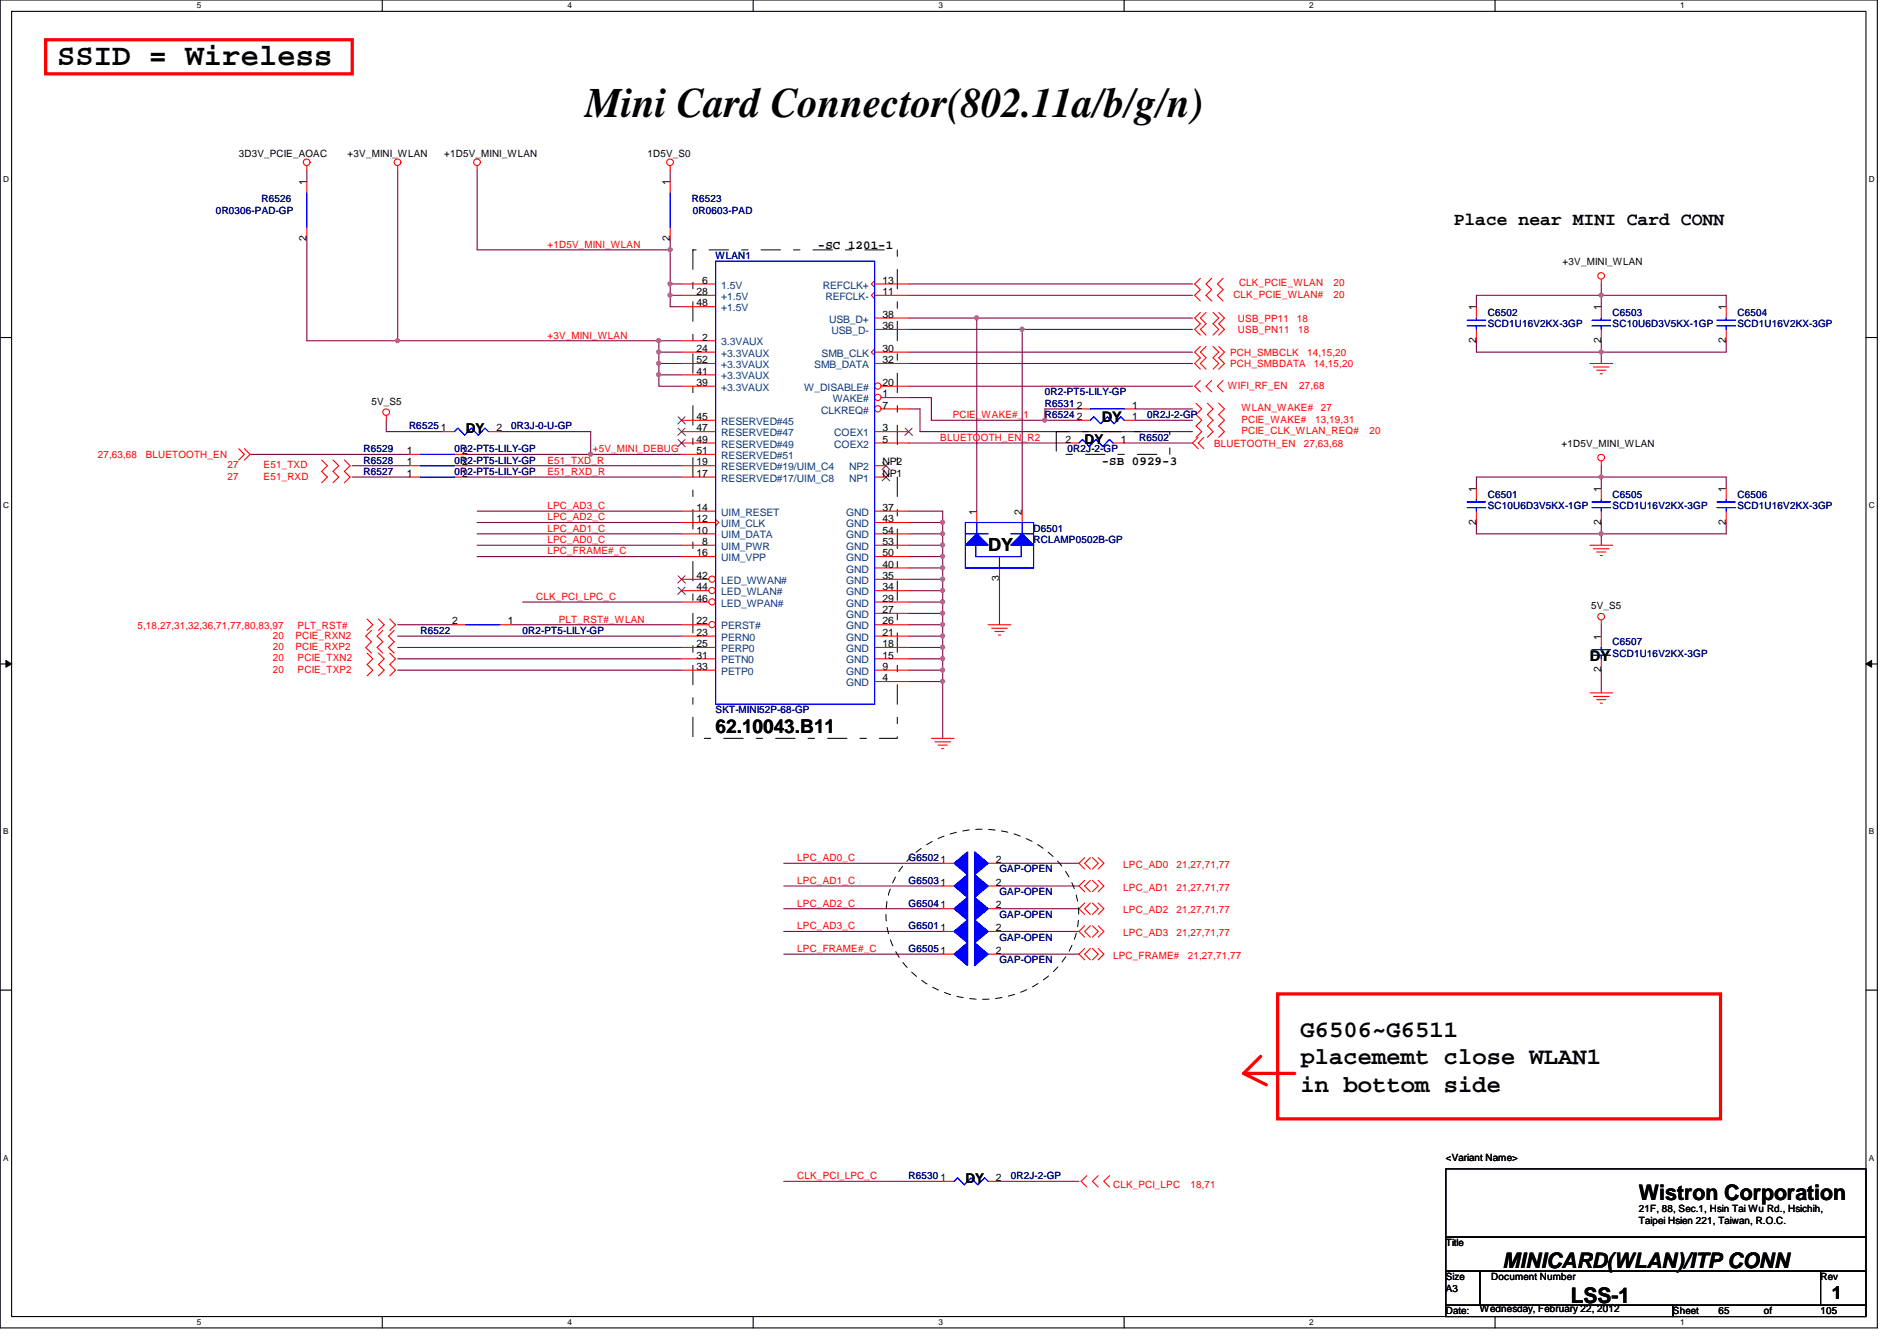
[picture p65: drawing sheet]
<svg xmlns="http://www.w3.org/2000/svg" width="297mm" height="210mm" viewBox="0 0 297 210" stroke-linecap="round" stroke-linejoin="round" font-family="sans-serif">
<defs><g id="words">
<text font-size="6.6" x="91.6" y="18.4">Mini Card Connector(802.11a/b/g/n)</text>
<text font-size="4.8" x="8.9" y="10.2">SSID = Wireless</text>
<g font-size="3.7">
<text x="203.6" y="162.3">G6506~G6511</text>
<text x="203.6" y="166.6">placememt close WLAN1</text>
<text x="203.6" y="170.9">in bottom side</text>
</g>
<g font-size="3.3">
<text x="256.6" y="187.9">Wistron Corporation</text>
<text x="235.3" y="198.5">MINICARD(WLAN)/ITP CONN</text>
<text x="246" y="203.9">LSS-1</text>
</g>
<text font-size="3" x="112.1" y="114.8">62.10043.B11</text>
<g font-size="2.8">
<text x="227.6" y="35.3">Place near MINI Card CONN</text>
<text x="154.7" y="86.2">DY</text>
<text x="286.8" y="203.4">1</text>
</g>
<g font-size="2.3">
<text x="172.5" y="66.1">DY</text>
<text x="249" y="103.5">DY</text>
</g>
<g font-size="2.1">
<text x="72.9" y="67.8">DY</text>
<text x="169.8" y="69.6">DY</text>
<text x="151.2" y="185.1">DY</text>
</g>
<g font-size="1.9">
<text x="128.1" y="38.9">-SC 1201-1</text>
<text x="172.5" y="72.7">-SB 0929-3</text>
</g>
<g font-size="1.6">
<text x="37.4" y="24.6">3D3V_PCIE_AOAC</text>
<text x="48" y="29" transform="rotate(-90 48 29)">1</text>
<text x="54.4" y="24.6">+3V_MINI_WLAN</text>
<text x="69.6" y="24.6">+1D5V_MINI_WLAN</text>
<text x="101.4" y="24.6">1D5V_S0</text>
<text x="104.9" y="29" transform="rotate(-90 104.9 29)">1</text>
<text x="48" y="37.7" transform="rotate(-90 48 37.7)">2</text>
<text x="104.9" y="37.7" transform="rotate(-90 104.9 37.7)">2</text>
<text x="244.7" y="41.4">+3V_MINI_WLAN</text>
<text x="109" y="46.2">28</text>
<text x="109" y="48">48</text>
<text x="109.9" y="44.4">6</text>
<text x="138.2" y="44.4">13</text>
<text x="138.2" y="46.2">11</text>
<text x="109.9" y="53.3">2</text>
<text x="138.2" y="51.5">36</text>
<text x="138.2" y="49.7">38</text>
<text x="231.1" y="53.7" transform="rotate(-90 231.1 53.7)">2</text>
<text x="231.1" y="48.6" transform="rotate(-90 231.1 48.6)">1</text>
<text x="250.7" y="53.7" transform="rotate(-90 250.7 53.7)">2</text>
<text x="250.7" y="48.6" transform="rotate(-90 250.7 48.6)">1</text>
<text x="270.3" y="53.7" transform="rotate(-90 270.3 53.7)">2</text>
<text x="270.3" y="48.6" transform="rotate(-90 270.3 48.6)">1</text>
<text x="109" y="56.9">52</text>
<text x="109" y="55.1">24</text>
<text x="109" y="58.6">41</text>
<text x="138.2" y="55.1">30</text>
<text x="138.2" y="56.9">32</text>
<text x="58.2" y="63.3">5V_S5</text>
<text x="109" y="60.4">39</text>
<text x="109" y="65.7">45</text>
<text x="138.2" y="62.2">1</text>
<text x="138.2" y="60.4">20</text>
<text x="138.2" y="64">7</text>
<text x="168.6" y="65.7">2</text>
<text x="168.6" y="64">2</text>
<text x="177.3" y="65.7">1</text>
<text x="177.3" y="64">1</text>
<text x="63.7" y="71.1">1</text>
<text x="69" y="67.5">1</text>
<text x="72.4" y="71.1">2</text>
<text x="77.7" y="67.5">2</text>
<text x="109" y="67.5">47</text>
<text x="109" y="69.3">49</text>
<text x="109" y="71.1">51</text>
<text x="138.2" y="67.5">3</text>
<text x="138.2" y="69.3">5</text>
<text x="166.8" y="69.3">2</text>
<text x="175.5" y="69.3">1</text>
<text x="244.5" y="69.9">+1D5V_MINI_WLAN</text>
<text x="63.7" y="74.6">1</text>
<text x="63.7" y="72.9">1</text>
<text x="72.4" y="74.6">2</text>
<text x="72.4" y="72.9">2</text>
<text x="109" y="74.6">17</text>
<text x="109" y="72.9">19</text>
<text x="138.2" y="74.6">NP1</text>
<text x="138.2" y="72.9">NP2</text>
<text x="231.1" y="77" transform="rotate(-90 231.1 77)">1</text>
<text x="250.7" y="77" transform="rotate(-90 250.7 77)">1</text>
<text x="270.3" y="77" transform="rotate(-90 270.3 77)">1</text>
<text x="109" y="80">14</text>
<text x="109" y="81.7">12</text>
<text x="109" y="83.5">10</text>
<text x="138.2" y="80">37</text>
<text x="138.2" y="81.7">43</text>
<text x="138.2" y="83.5">54</text>
<text x="152.9" y="80.6" transform="rotate(-90 152.9 80.6)">1</text>
<text x="160" y="80.6" transform="rotate(-90 160 80.6)">2</text>
<text x="231.1" y="82.1" transform="rotate(-90 231.1 82.1)">2</text>
<text x="250.7" y="82.1" transform="rotate(-90 250.7 82.1)">2</text>
<text x="270.3" y="82.1" transform="rotate(-90 270.3 82.1)">2</text>
<text x="109" y="87.1">16</text>
<text x="109.9" y="85.3">8</text>
<text x="138.2" y="85.3">53</text>
<text x="138.2" y="87.1">50</text>
<text x="138.2" y="88.9">40</text>
<text x="109" y="90.6">42</text>
<text x="109" y="92.4">44</text>
<text x="109" y="94.2">46</text>
<text x="138.2" y="90.6">35</text>
<text x="138.2" y="92.4">34</text>
<text x="138.2" y="94.2">29</text>
<text x="138.2" y="96">27</text>
<text x="156.5" y="91" transform="rotate(-90 156.5 91)">3</text>
<text x="249.1" y="95.3">5V_S5</text>
<text x="70.8" y="97.7">2</text>
<text x="79.5" y="97.7">1</text>
<text x="109" y="99.5">23</text>
<text x="109" y="101.3">25</text>
<text x="109" y="97.7">22</text>
<text x="138.2" y="97.7">26</text>
<text x="138.2" y="99.5">21</text>
<text x="138.2" y="101.3">18</text>
<text x="250.7" y="100.1" transform="rotate(-90 250.7 100.1)">1</text>
<text x="109" y="103.1">31</text>
<text x="109" y="104.9">33</text>
<text x="138.2" y="103.1">15</text>
<text x="138.2" y="104.9">9</text>
<text x="138.2" y="106.6">4</text>
<text x="250.7" y="105.2" transform="rotate(-90 250.7 105.2)">2</text>
<text x="156" y="135.1">2</text>
<text x="156" y="138.6">2</text>
<text x="156" y="142.2">2</text>
<text x="156" y="145.8">2</text>
<text x="156" y="149.3">2</text>
<text x="147.3" y="184.9">1</text>
<text x="156" y="184.9">2</text>
<text x="226.4" y="181.7">&lt;Variant Name&gt;</text>
<text x="256.6" y="189.7">21F, 88, Sec.1, Hsin Tai Wu Rd., Hsichih,</text>
<text x="256.6" y="191.6">Taipei Hsien 221, Taiwan, R.O.C.</text>
<text x="226.4" y="195.1">Title</text>
<text x="226.4" y="200.4">Size</text>
<text x="226.4" y="202.2">A3</text>
<text x="233.5" y="200.4">Document Number</text>
<text x="285.1" y="200.4">Rev</text>
<text x="226.4" y="205.7">Date:</text>
<text x="231.7" y="205.4">Wednesday, February 22, 2012</text>
<text x="262" y="205.7">Sheet</text>
<text x="269.1" y="205.7">65</text>
<text x="276.2" y="205.7">of</text>
<text x="285.1" y="205.7">105</text>
</g>
<g font-size="1.6" fill="#000080">
<text x="33.8" y="33.4">0R0306-PAD-GP</text>
<text x="40.9" y="31.7">R6526</text>
<text x="108.3" y="31.7">R6523</text>
<text x="108.5" y="33.4">0R0603-PAD</text>
<text x="112.1" y="40.6">WLAN1</text>
<text x="233" y="49.4">C6502</text>
<text x="233" y="51.2">SCD1U16V2KX-3GP</text>
<text x="252.5" y="49.4">C6503</text>
<text x="252.5" y="51.2">SC10U6D3V5KX-1GP</text>
<text x="272.1" y="49.4">C6504</text>
<text x="272.1" y="51.2">SCD1U16V2KX-3GP</text>
<text x="163.6" y="65.4">R6524</text>
<text x="163.6" y="63.7">R6531</text>
<text x="163.6" y="61.9">0R2-PT5-LILY-GP</text>
<text x="179.6" y="65.4">0R2J-2-GP</text>
<text x="56.9" y="70.8">R6529</text>
<text x="64" y="67.2">R6525</text>
<text x="71.2" y="70.8">0R2-PT5-LILY-GP</text>
<text x="80" y="67.2">0R3J-0-U-GP</text>
<text x="167.2" y="70.8">0R2J-2-GP</text>
<text x="178.4" y="69">R6502</text>
<text x="56.9" y="74.3">R6527</text>
<text x="56.9" y="72.6">R6528</text>
<text x="71.2" y="74.3">0R2-PT5-LILY-GP</text>
<text x="71.2" y="72.6">0R2-PT5-LILY-GP</text>
<text x="233" y="77.9">C6501</text>
<text x="252.5" y="77.9">C6505</text>
<text x="272.1" y="77.9">C6506</text>
<text x="161.8" y="83.2">D6501</text>
<text x="233" y="79.7">SC10U6D3V5KX-1GP</text>
<text x="252.5" y="79.7">SCD1U16V2KX-3GP</text>
<text x="272.1" y="79.7">SCD1U16V2KX-3GP</text>
<text x="161.8" y="85">RCLAMP0502B-GP</text>
<text x="65.8" y="99.2">R6522</text>
<text x="81.8" y="99.2">0R2-PT5-LILY-GP</text>
<text x="252.5" y="101">C6507</text>
<text x="252.5" y="102.8">SCD1U16V2KX-3GP</text>
<text x="112.1" y="111.7">SKT-MINI52P-68-GP</text>
<text x="142.3" y="134.8">G65021</text>
<text x="156.5" y="136.6">GAP-OPEN</text>
<text x="142.3" y="138.3">G65031</text>
<text x="142.3" y="141.9">G65041</text>
<text x="156.5" y="140.1">GAP-OPEN</text>
<text x="156.5" y="143.7">GAP-OPEN</text>
<text x="142.3" y="145.5">G65011</text>
<text x="142.3" y="149">G65051</text>
<text x="156.5" y="147.2">GAP-OPEN</text>
<text x="156.5" y="150.8">GAP-OPEN</text>
<text x="142.3" y="184.6">R6530</text>
<text x="158.3" y="184.6">0R2J-2-GP</text>
</g>
<g font-size="1.6" fill="#f00">
<text x="85.7" y="38.8">+1D5V_MINI_WLAN</text>
<text x="193.1" y="46.6">CLK_PCIE_WLAN#</text>
<text x="194" y="44.8">CLK_PCIE_WLAN</text>
<text x="208.8" y="46.6">20</text>
<text x="208.8" y="44.8">20</text>
<text x="85.7" y="53">+3V_MINI_WLAN</text>
<text x="193.8" y="52.1">USB_PN11</text>
<text x="193.8" y="50.3">USB_PP11</text>
<text x="203.1" y="50.3">18</text>
<text x="203.3" y="52.1">18</text>
<text x="192.6" y="57.4">PCH_SMBDATA</text>
<text x="192.6" y="55.7">PCH_SMBCLK</text>
<text x="204.7" y="55.7">14,15,20</text>
<text x="205.7" y="57.4">14,15,20</text>
<text x="149.2" y="65.4">PCIE_WAKE#_1</text>
<text x="192.2" y="60.8">WIFI_RF_EN</text>
<text x="194.4" y="64.4">WLAN_WAKE#</text>
<text x="203.5" y="60.8">27,68</text>
<text x="206.8" y="64.4">27</text>
<text x="15.3" y="71.7">27,63,68</text>
<text x="22.8" y="71.7">BLUETOOTH_EN</text>
<text x="92.8" y="70.8">+5V_MINI_DEBUG</text>
<text x="147.2" y="69">BLUETOOTH_EN_R2</text>
<text x="190.1" y="69.9">BLUETOOTH_EN</text>
<text x="194.4" y="67.9">PCIE_CLK_WLAN_REQ#</text>
<text x="194.4" y="66.2">PCIE_WAKE#</text>
<text x="204.2" y="69.9">27,63,68</text>
<text x="205.9" y="66.2">13,19,31</text>
<text x="214.5" y="67.9">20</text>
<text x="35.6" y="75.1">27</text>
<text x="35.6" y="73.3">27</text>
<text x="41.3" y="75.1">E51_RXD</text>
<text x="41.3" y="73.3">E51_TXD</text>
<text x="85.7" y="74.3">E51_RXD_R</text>
<text x="85.7" y="72.6">E51_TXD_R</text>
<text x="85.7" y="81.4">LPC_AD2_C</text>
<text x="85.7" y="79.7">LPC_AD3_C</text>
<text x="85.7" y="83.2">LPC_AD1_C</text>
<text x="85.7" y="86.8">LPC_FRAME#_C</text>
<text x="85.7" y="85">LPC_AD0_C</text>
<text x="83.9" y="93.9">CLK_PCI_LPC_C</text>
<text x="21.5" y="98.5">5,18,27,31,32,36,71,77,80,83,97</text>
<text x="42.7" y="101.7">20</text>
<text x="42.7" y="99.9">20</text>
<text x="46.3" y="101.7">PCIE_RXP2</text>
<text x="46.3" y="99.9">PCIE_RXN2</text>
<text x="46.6" y="98.5">PLT_RST#</text>
<text x="87.5" y="97.5">PLT_RST#_WLAN</text>
<text x="42.7" y="103.5">20</text>
<text x="42.7" y="105.3">20</text>
<text x="46.6" y="103.5">PCIE_TXN2</text>
<text x="46.6" y="105.3">PCIE_TXP2</text>
<text x="124.8" y="134.8">LPC_AD0_C</text>
<text x="175.9" y="135.8">LPC_AD0</text>
<text x="184.2" y="135.8">21,27,71,77</text>
<text x="124.8" y="141.9">LPC_AD2_C</text>
<text x="124.8" y="138.3">LPC_AD1_C</text>
<text x="175.9" y="143">LPC_AD2</text>
<text x="175.9" y="139.4">LPC_AD1</text>
<text x="184.2" y="143">21,27,71,77</text>
<text x="184.2" y="139.4">21,27,71,77</text>
<text x="124.8" y="149">LPC_FRAME#_C</text>
<text x="124.8" y="145.5">LPC_AD3_C</text>
<text x="175.9" y="146.5">LPC_AD3</text>
<text x="184.2" y="146.5">21,27,71,77</text>
<text x="174.3" y="150.1">LPC_FRAME#</text>
<text x="186" y="150.1">21,27,71,77</text>
<text x="124.8" y="184.6">CLK_PCI_LPC_C</text>
<text x="174.3" y="186">CLK_PCI_LPC</text>
<text x="186.4" y="186">18,71</text>
</g>
<g font-size="1.6" fill="#004080">
<text x="112.9" y="45.2">1.5V</text>
<text x="112.9" y="46.9">+1.5V</text>
<text x="128.9" y="45.2">REFCLK+</text>
<text x="129.2" y="46.9">REFCLK-</text>
<text x="112.9" y="48.7">+1.5V</text>
<text x="129.8" y="50.5">USB_D+</text>
<text x="130.2" y="52.3">USB_D-</text>
<text x="112.9" y="54.1">3.3VAUX</text>
<text x="112.9" y="57.6">+3.3VAUX</text>
<text x="112.9" y="55.8">+3.3VAUX</text>
<text x="112.9" y="59.4">+3.3VAUX</text>
<text x="127.5" y="57.6">SMB_DATA</text>
<text x="128.6" y="55.8">SMB_CLK</text>
<text x="112.9" y="61.2">+3.3VAUX</text>
<text x="125.9" y="61.2">W_DISABLE#</text>
<text x="128.6" y="64.7">CLKREQ#</text>
<text x="130.4" y="62.9">WAKE#</text>
<text x="112.9" y="66.5">RESERVED#45</text>
<text x="112.9" y="68.3">RESERVED#47</text>
<text x="112.9" y="70.1">RESERVED#49</text>
<text x="112.9" y="71.8">RESERVED#51</text>
<text x="130.6" y="68.3">COEX1</text>
<text x="130.6" y="70.1">COEX2</text>
<text x="112.9" y="75.4">RESERVED#17/UIM_C8</text>
<text x="112.9" y="73.6">RESERVED#19/UIM_C4</text>
<text x="133" y="75.4">NP1</text>
<text x="133" y="73.6">NP2</text>
<text x="112.9" y="80.7">UIM_RESET</text>
<text x="112.9" y="82.5">UIM_CLK</text>
<text x="132.5" y="80.7">GND</text>
<text x="132.5" y="82.5">GND</text>
<text x="112.9" y="87.8">UIM_VPP</text>
<text x="112.9" y="84.3">UIM_DATA</text>
<text x="112.9" y="86.1">UIM_PWR</text>
<text x="132.5" y="84.3">GND</text>
<text x="132.5" y="86.1">GND</text>
<text x="132.5" y="87.8">GND</text>
<text x="132.5" y="89.6">GND</text>
<text x="112.9" y="91.4">LED_WWAN#</text>
<text x="112.9" y="93.2">LED_WLAN#</text>
<text x="112.9" y="95">LED_WPAN#</text>
<text x="132.5" y="91.4">GND</text>
<text x="132.5" y="93.2">GND</text>
<text x="132.5" y="95">GND</text>
<text x="112.9" y="100.3">PERN0</text>
<text x="112.9" y="98.5">PERST#</text>
<text x="132.5" y="96.7">GND</text>
<text x="132.5" y="98.5">GND</text>
<text x="132.5" y="100.3">GND</text>
<text x="112.9" y="102.1">PERP0</text>
<text x="112.9" y="103.8">PETN0</text>
<text x="112.9" y="105.6">PETP0</text>
<text x="132.5" y="102.1">GND</text>
<text x="132.5" y="103.8">GND</text>
<text x="132.5" y="105.6">GND</text>
<text x="132.5" y="107.4">GND</text>
</g>
<g font-size="1.3">
<text x="30.8" y="1.3">5</text>
<text x="88.9" y="1.3">4</text>
<text x="146.9" y="1.3">3</text>
<text x="205" y="1.3">2</text>
<text x="263.1" y="1.3">1</text>
<text x=".5" y="28.4">D</text>
<text x="292.6" y="28.4">D</text>
<text x=".5" y="79.5">C</text>
<text x="292.6" y="79.5">C</text>
<text x=".5" y="130.6">B</text>
<text x="292.6" y="130.6">B</text>
<text x=".5" y="181.7">A</text>
<text x="292.6" y="181.7">A</text>
<text x="30.8" y="207.4">5</text>
<text x="88.9" y="207.4">4</text>
<text x="146.9" y="207.4">3</text>
<text x="205" y="207.4">2</text>
<text x="263.1" y="207.4">1</text>
</g>
</g></defs>
<path d="M0 0h294v207.9h-294zM1.8 1.8h290.4v204.3h-290.4z" fill="none" stroke="#000" stroke-width=".17"/>
<g fill="#fff">
<path d="M30.8 .2h.7v1.4h-.7z"/>
<path d="M30.8 206.2h.7v1.4h-.7z"/>
</g>
<path d="M59.9 0v1.8M59.9 206.1v1.8" fill="none" stroke="#000" stroke-width=".17"/>
<g fill="#fff">
<path d="M88.9 .2h.6v1.4h-.6z"/>
<path d="M88.9 206.2h.6v1.4h-.6z"/>
</g>
<path d="M117.9 0v1.8M117.9 206.1v1.8" fill="none" stroke="#000" stroke-width=".17"/>
<g fill="#fff">
<path d="M146.9 .2h.7v1.4h-.7z"/>
<path d="M146.9 206.2h.7v1.4h-.7z"/>
</g>
<path d="M176 0v1.8M176 206.1v1.8" fill="none" stroke="#000" stroke-width=".17"/>
<g fill="#fff">
<path d="M205 .2h.7v1.4h-.7z"/>
<path d="M205 206.2h.7v1.4h-.7z"/>
</g>
<path d="M234.1 0v1.8M234.1 206.1v1.8" fill="none" stroke="#000" stroke-width=".17"/>
<g fill="#fff">
<path d="M263.1 .2h.7v1.4h-.7z"/>
<path d="M263.1 206.2h.7v1.4h-.7z"/>
<path d="M.5 27.3h.9v1.4h-.9z"/>
<path d="M292.6 27.3h.9v1.4h-.9z"/>
<path d="M.5 78.4h.9v1.4h-.9z"/>
<path d="M292.6 78.4h.9v1.4h-.9z"/>
</g>
<path d="M0 52.8h1.8M292.2 52.8h1.8" fill="none" stroke="#000" stroke-width=".17"/>
<g fill="#fff">
<path d="M.5 129.5h.8v1.4h-.8z"/>
<path d="M292.6 129.5h.9v1.4h-.9z"/>
</g>
<path d="M0 103.9h1.8M292.2 103.9h1.8" fill="none" stroke="#000" stroke-width=".17"/>
<path d="M.9 103.4l.9 .5-.9 .5zM292.2 103.9l.9-.5v1z" fill="#000"/>
<path d="M.9 103.4l.9 .5-.9 .5zM292.2 103.9l.9-.5v1z" fill="none" stroke="#000" stroke-width=".16"/>
<g fill="#fff">
<path d="M.5 180.5h.8v1.4h-.8z"/>
<path d="M292.6 180.5h.9v1.4h-.9z"/>
</g>
<path d="M0 155h1.8M292.2 155h1.8" fill="none" stroke="#000" stroke-width=".17"/>
<g fill="none" stroke="#800040" stroke-width=".17">
<path d="M250.7 44.4v1.8M270.3 53.3v1.8M250.7 72.9v1.8h19.6M231.2 81.8v1.8M250.7 97.8v1.8M250.7 104.9v3.6M122.7 135.1h24.9M122.7 138.7h24.9M156.5 135.1h12.4M156.5 138.7h12.4M122.7 149.4h24.9M122.7 142.2h24.9"/>
<path d="M122.7 145.8h24.9M156.5 142.2h12.4M156.5 145.8h12.4M156.5 149.4h12.4M122.7 184.9h24.9M156.5 184.9h12.4"/>
</g>
<circle cx="250.7" cy="74.6" r=".32" fill="#f0f"/>
<circle cx="250.7" cy="74.6" r=".32" fill="none" stroke="#f0f" stroke-width=".17"/>
<path d="M231.2 46.2v1.8M250.7 55.1v1.8M270.3 46.2v1.8M270.3 74.7v1.8M250.7 83.6h19.6" fill="none" stroke="#800040" stroke-width=".17"/>
<circle cx="250.7" cy="83.5" r=".32" fill="#f0f"/>
<circle cx="250.7" cy="83.5" r=".32" fill="none" stroke="#f0f" stroke-width=".17"/>
<path d="M270.3 46.2h-19.6v1.8M231.2 74.7v1.8M250.7 74.7v1.8M250.7 83.6v1.7M270.3 81.8v1.8" fill="none" stroke="#800040" stroke-width=".17"/>
<circle cx="250.7" cy="46.2" r=".32" fill="#f0f"/>
<circle cx="250.7" cy="46.2" r=".32" fill="none" stroke="#f0f" stroke-width=".17"/>
<path d="M250.7 53.3v1.8h19.6" fill="none" stroke="#800040" stroke-width=".17"/>
<circle cx="250.7" cy="55.1" r=".32" fill="#f0f"/>
<circle cx="250.7" cy="55.1" r=".32" fill="none" stroke="#f0f" stroke-width=".17"/>
<path d="M104.9 48h1.8M231.2 53.3v1.8h19.5M231.2 46.2h19.5M231.2 74.7h19.5M142.3 94.2h5.3v1.8M250.7 81.8v1.8h-19.5" fill="none" stroke="#800040" stroke-width=".17"/>
<circle cx="147.6" cy="94.2" r=".32" fill="#f0f"/>
<circle cx="147.6" cy="94.2" r=".32" fill="none" stroke="#f0f" stroke-width=".17"/>
<path d="M62.3 97.8h8.9M80 97.8h26.7M147.6 103.1v1.8" fill="none" stroke="#800040" stroke-width=".17"/>
<circle cx="147.6" cy="103.1" r=".32" fill="#f0f"/>
<circle cx="147.6" cy="103.1" r=".32" fill="none" stroke="#f0f" stroke-width=".17"/>
<path d="M74.7 26.7v12.4h30.2v-1.8M104.9 26.7v1.7M104.9 46.2v1.8M142.3 85.3h5.3v1.8" fill="none" stroke="#800040" stroke-width=".17"/>
<circle cx="147.6" cy="85.3" r=".32" fill="#f0f"/>
<circle cx="147.6" cy="85.3" r=".32" fill="none" stroke="#f0f" stroke-width=".17"/>
<path d="M163.6 65.8h5.3" fill="none" stroke="#800040" stroke-width=".17"/>
<circle cx="163.6" cy="65.8" r=".32" fill="#f0f"/>
<circle cx="163.6" cy="65.8" r=".32" fill="none" stroke="#f0f" stroke-width=".17"/>
<path d="M104.9 39.1v5.3h1.8M177.8 65.8h8.9" fill="none" stroke="#800040" stroke-width=".17"/>
<circle cx="104.9" cy="39.1" r=".32" fill="#f0f"/>
<circle cx="104.9" cy="39.1" r=".32" fill="none" stroke="#f0f" stroke-width=".17"/>
<path d="M142.3 46.2h44.4M142.3 44.4h44.4M142.3 96h5.3v1.8" fill="none" stroke="#800040" stroke-width=".17"/>
<circle cx="147.6" cy="96" r=".32" fill="#f0f"/>
<circle cx="147.6" cy="96" r=".32" fill="none" stroke="#f0f" stroke-width=".17"/>
<path d="M142.3 60.5h44.4M144.1 67.6h42.6M74.7 87.1h32M74.7 81.8h32M74.7 85.3h32M74.7 80h32M74.7 83.6h32M142.3 87.1h5.3v1.8" fill="none" stroke="#800040" stroke-width=".17"/>
<circle cx="147.6" cy="87.1" r=".32" fill="#f0f"/>
<circle cx="147.6" cy="87.1" r=".32" fill="none" stroke="#f0f" stroke-width=".17"/>
<path d="M104.9 46.2h1.8" fill="none" stroke="#800040" stroke-width=".17"/>
<circle cx="104.9" cy="46.2" r=".32" fill="#f0f"/>
<circle cx="104.9" cy="46.2" r=".32" fill="none" stroke="#f0f" stroke-width=".17"/>
<path d="M104.9 44.4v1.8" fill="none" stroke="#800040" stroke-width=".17"/>
<circle cx="104.9" cy="44.4" r=".32" fill="#f0f"/>
<circle cx="104.9" cy="44.4" r=".32" fill="none" stroke="#f0f" stroke-width=".17"/>
<path d="M142.3 97.8h5.3v1.8" fill="none" stroke="#800040" stroke-width=".17"/>
<circle cx="147.6" cy="97.8" r=".32" fill="#f0f"/>
<circle cx="147.6" cy="97.8" r=".32" fill="none" stroke="#f0f" stroke-width=".17"/>
<path d="M103.2 53.3h3.5" fill="none" stroke="#800040" stroke-width=".17"/>
<circle cx="103.1" cy="53.3" r=".32" fill="#f0f"/>
<circle cx="103.1" cy="53.3" r=".32" fill="none" stroke="#f0f" stroke-width=".17"/>
<path d="M142.3 88.9h5.3v1.8" fill="none" stroke="#800040" stroke-width=".17"/>
<circle cx="147.6" cy="88.9" r=".32" fill="#f0f"/>
<circle cx="147.6" cy="88.9" r=".32" fill="none" stroke="#f0f" stroke-width=".17"/>
<path d="M62.3 103.1h44.4M62.3 104.9h44.4M142.3 101.3h5.3v1.8" fill="none" stroke="#800040" stroke-width=".17"/>
<circle cx="147.6" cy="101.3" r=".32" fill="#f0f"/>
<circle cx="147.6" cy="101.3" r=".32" fill="none" stroke="#f0f" stroke-width=".17"/>
<path d="M147.6 106.7v8.9" fill="none" stroke="#800040" stroke-width=".17"/>
<circle cx="147.6" cy="106.7" r=".32" fill="#f0f"/>
<circle cx="147.6" cy="106.7" r=".32" fill="none" stroke="#f0f" stroke-width=".17"/>
<path d="M142.3 55.1h44.4M142.3 56.9h44.4M142.3 90.7h5.3v1.8M142.3 104.9h5.3" fill="none" stroke="#800040" stroke-width=".17"/>
<circle cx="147.6" cy="90.7" r=".32" fill="#f0f"/>
<circle cx="147.6" cy="90.7" r=".32" fill="none" stroke="#f0f" stroke-width=".17"/>
<path d="M48 37.3v16M48 26.7v1.7M62.3 26.7v26.6M55.2 74.7h8.8M55.2 72.9h8.8M72.9 74.7h33.8M72.9 72.9h33.8M142.3 99.6h5.3v1.7" fill="none" stroke="#800040" stroke-width=".17"/>
<circle cx="147.6" cy="99.5" r=".32" fill="#f0f"/>
<circle cx="147.6" cy="99.5" r=".32" fill="none" stroke="#f0f" stroke-width=".17"/>
<path d="M103.2 55.1v1.8h3.5M142.3 81.8h5.3v1.8" fill="none" stroke="#800040" stroke-width=".17"/>
<circle cx="103.1" cy="56.9" r=".32" fill="#f0f"/>
<circle cx="103.1" cy="56.9" r=".32" fill="none" stroke="#f0f" stroke-width=".17"/>
<circle cx="103.1" cy="55.1" r=".32" fill="#f0f"/>
<circle cx="103.1" cy="55.1" r=".32" fill="none" stroke="#f0f" stroke-width=".17"/>
<path d="M142.3 92.5h5.3v1.7" fill="none" stroke="#800040" stroke-width=".17"/>
<circle cx="147.6" cy="92.4" r=".32" fill="#f0f"/>
<circle cx="147.6" cy="92.4" r=".32" fill="none" stroke="#f0f" stroke-width=".17"/>
<path d="M48 53.3h14.3M142.3 83.6h5.3v1.7M142.3 103.1h5.3" fill="none" stroke="#800040" stroke-width=".17"/>
<circle cx="147.6" cy="83.5" r=".32" fill="#f0f"/>
<circle cx="147.6" cy="83.5" r=".32" fill="none" stroke="#f0f" stroke-width=".17"/>
<path d="M103.2 58.7v1.8h3.5M39.2 71.1h24.8M92.5 71.1h14.2M62.3 99.6h44.4M62.3 101.3h44.4" fill="none" stroke="#800040" stroke-width=".17"/>
<circle cx="92.5" cy="71.1" r=".32" fill="#f0f"/>
<circle cx="92.5" cy="71.1" r=".32" fill="none" stroke="#f0f" stroke-width=".17"/>
<path d="M152.9 49.8h33.8M60.5 65.8v1.8h8.9M78.3 67.6h14.2M81.8 94.2h24.9" fill="none" stroke="#800040" stroke-width=".17"/>
<circle cx="152.9" cy="49.8" r=".32" fill="#f0f"/>
<circle cx="152.9" cy="49.8" r=".32" fill="none" stroke="#f0f" stroke-width=".17"/>
<path d="M160.1 51.6h26.6" fill="none" stroke="#800040" stroke-width=".17"/>
<circle cx="160" cy="51.5" r=".32" fill="#f0f"/>
<circle cx="160" cy="51.5" r=".32" fill="none" stroke="#f0f" stroke-width=".17"/>
<path d="M62.3 53.3h40.9M142.3 49.8h10.6v30.2M142.3 51.6h17.8v28.4M142.3 69.3h24.9M168.9 64h-5.3v1.8h-17.8M176.1 69.3h10.6M177.8 64h8.9M156.5 90.7v7.1" fill="none" stroke="#800040" stroke-width=".17"/>
<circle cx="62.2" cy="53.3" r=".32" fill="#f0f"/>
<circle cx="62.2" cy="53.3" r=".32" fill="none" stroke="#f0f" stroke-width=".17"/>
<path d="M103.2 53.3v1.8h3.5M103.2 58.7h3.5" fill="none" stroke="#800040" stroke-width=".17"/>
<circle cx="103.1" cy="58.6" r=".32" fill="#f0f"/>
<circle cx="103.1" cy="58.6" r=".32" fill="none" stroke="#f0f" stroke-width=".17"/>
<path d="M103.2 56.9v1.8M92.5 67.6v3.5h-19.6M142.3 64h1.8v3.6M142.3 62.2h3.5v3.6M142.3 80h5.3v1.8" fill="none" stroke="#800040" stroke-width=".17"/>
<circle cx="147.6" cy="81.8" r=".32" fill="#f0f"/>
<circle cx="147.6" cy="81.8" r=".32" fill="none" stroke="#f0f" stroke-width=".17"/>
<path d="M147.6 104.9v1.8h-5.3" fill="none" stroke="#800040" stroke-width=".17"/>
<circle cx="147.6" cy="104.9" r=".32" fill="#f0f"/>
<circle cx="147.6" cy="104.9" r=".32" fill="none" stroke="#f0f" stroke-width=".17"/>
<g fill="none" stroke="#f00" stroke-width=".17">
<path d="M48 26v.7M62.3 26v.7M74.7 26v.7M104.9 26v.7M104.9 28.4v1.8M104.9 35.6v1.7M106.7 53.3h5.4M106.7 44.4h5.4M106.7 56.9h5.4M106.7 55.1h5.4M106.7 46.2h5.4M106.7 48h5.4"/>
<path d="M136.9 51.6h5.4M136.9 49.8h5.4M188 43.6l-.9 .8 .9 .9-.9 .9 .9 .9M188 59.6l-.9 .9 .9 .8M188 54.2l-.9 .9 .9 .9-.9 .9 .9 .9M188 48.9l-.9 .9 .9 .9-.9 .9 .9 .9M188.8 54.2l-.8 .9 .8 .9-.8 .9 .8 .9M188.8 48.9l-.8 .9 .8 .9-.8 .9 .8 .9M189.7 43.6l-.9 .8 .9 .9-.9 .9 .9 .9M189.7 59.6l-.9 .9 .9 .8M189.9 54.2l.9 .9-.9 .9 .9 .9-.9 .9M189.9 48.9l.9 .9-.9 .9 .9 .9-.9 .9"/>
<path d="M190.8 54.2l.9 .9-.9 .9 .9 .9-.9 .9M190.8 48.9l.9 .9-.9 .9 .9 .9-.9 .9M191.5 43.6l-.9 .8 .9 .9-.9 .9 .9 .9M191.5 59.6l-.9 .9 .9 .8M249 56.9h3.5M249.5 57.4h2.5M250 58h1.5M250.6 58.5h.3M250.7 43.7v.7M250.7 48v1.8M250.7 51.6v1.7M37.4 70.2l.9 .9-.9 .9"/>
<path d="M38.3 70.2l.9 .9-.9 .9M50.4 72l.9 .9-.9 .9 .9 .9-.9 .9M52.2 72l.8 .9-.8 .9 .8 .9-.8 .9M53.9 72l.9 .9-.9 .9 .9 .9-.9 .9M60.5 65.1v.7M69.4 67.6h1.8M76.5 67.6h1.8M187.3 63.1l.9 .9-.9 .9 .9 .9-.9 .9 .9 .9-.9 .9M187.6 68.5l-.9 .8 .9 .9M188.5 68.5l-.9 .8 .9 .9M189.1 63.1l.8 .9-.8 .9 .8 .9-.8 .9 .8 .9-.8 .9M190.8 63.1l.9 .9-.9 .9 .9 .9-.9 .9 .9 .9-.9 .9"/>
<path d="M250.7 72.2v.7M57.5 96.9l.9 .9-.9 .9M58.2 98.7l-.9 .9 .9 .9-.9 .8 .9 .9M59.3 96.9l.9 .9-.9 .9M59.9 98.7l-.8 .9 .8 .9-.8 .8 .8 .9M61 96.9l.9 .9-.9 .9M61.7 98.7l-.9 .9 .9 .9-.9 .8 .9 .9M154.7 97.8h3.6M155.3 98.3h2.4M155.8 98.8h1.4M156.3 99.4h.4M249 85.3h3.5"/>
<path d="M249.5 85.9h2.5M250 86.4h1.5M250.6 87h.3M250.7 97.1v.7M57.5 102.2l.9 .9-.9 .9 .9 .9-.9 .9M59.3 102.2l.9 .9-.9 .9 .9 .9-.9 .9M61 102.2l.9 .9-.9 .9 .9 .9-.9 .9M145.8 115.6h3.6M146.4 116.1h2.4M146.9 116.6h1.4M147.4 117.2h.4M249 108.5h3.5"/>
<path d="M249.5 109h2.5M250 109.5h1.5M250.6 110.1h.3M169.8 134.2l-.9 .9 .9 .9M169.8 137.8l-.9 .9 .9 .9M170.7 134.2l-.9 .9 .9 .9M170.7 137.8l-.9 .9 .9 .9M171.1 134.2l.9 .9-.9 .9M171.1 137.8l.9 .9-.9 .9M172 134.2l.8 .9-.8 .9M172 137.8l.8 .9-.8 .9M169.8 141.4l-.9 .8 .9 .9"/>
<path d="M169.8 144.9l-.9 .9 .9 .9M169.8 148.5l-.9 .9 .9 .8M170.7 141.4l-.9 .8 .9 .9M170.7 144.9l-.9 .9 .9 .9M170.7 148.5l-.9 .9 .9 .8M171.1 141.4l.9 .8-.9 .9M171.1 144.9l.9 .9-.9 .9M171.1 148.5l.9 .9-.9 .8M172 141.4l.8 .8-.8 .9M172 144.9l.8 .9-.8 .9M172 148.5l.8 .9-.8 .8M147.6 184.9h1.8"/>
<path d="M154.7 184.9h1.8M170.2 184l-.9 .9 .9 .9M172 184l-.9 .9 .9 .9M173.7 184l-.9 .9 .9 .9"/>
<circle cx="48" cy="25.4" r=".52"/>
<circle cx="62.3" cy="25.4" r=".52"/>
<circle cx="74.7" cy="25.4" r=".52"/>
<circle cx="104.9" cy="25.4" r=".52"/>
<circle cx="250.7" cy="43.2" r=".52"/>
<circle cx="60.5" cy="64.5" r=".52"/>
<circle cx="250.7" cy="71.6" r=".52"/>
<circle cx="250.7" cy="96.5" r=".52"/>
</g>
<path d="M226.4 183h65.8v10.6h-65.8zM226.4 193.6h65.8v5.4h-65.8zM226.4 199h5.3v5.3h-5.3zM231.7 199h53.4v5.3h-53.4zM285.1 199h7.1v5.3h-7.1zM226.4 204.3h35.6v1.8h-35.6zM262 204.3h30.2v1.8h-30.2z" fill="none" stroke="#000" stroke-width=".17"/>
<path d="M7.2 6.2h48v5.4h-48zM200.1 155.6h69.3v19.5h-69.3zM194.7 168h8M194.7 168l3.6 1.8M197.4 165.4l-2.7 2.6" fill="none" stroke="#f00" stroke-width=".51"/>
<path d="M168.9 143.1a13.2 13.2 0 0 0-8.9-12.1 16.4 16.4 0 0 0-18.4 4.2 12.3 12.3 0 0 0 2.1 17.8 16.4 16.4 0 0 0 22.3-2 12.3 12.3 0 0 0 2.9-7.9" fill="none" stroke="#000" stroke-width=".16" stroke-dasharray="1 1 1 1 1 1 1 1"/>
<path d="M108.5 39.1h32v76.5h-32zM165.4 67.6h17.8v3.5h-17.8z" fill="none" stroke="#000" stroke-width=".16" stroke-dasharray="3 2 1 2"/>
<path d="M104.9 30.2v5.4M249.3 51h2.9M249.3 50.1h2.9M250.7 49.8v.3M250.7 51v.6M71.2 67.6l.5-.6 1.1 1.1 1-1.1 1.1 1.1 1-1.1 .6 .6M149.4 184.9l.5-.5 1.1 1.1 1.1-1.1 1 1.1 1.1-1.1 .5 .5" fill="none" stroke="#00f" stroke-width=".17"/>
<circle cx="137.5" cy="62.2" r=".5" fill="#fff"/>
<g fill="none" stroke="#f00" stroke-width=".17">
<path d="M138 62.2h4.3"/>
<circle cx="137.5" cy="62.2" r=".5"/>
</g>
<circle cx="137.5" cy="64" r=".5" fill="#fff"/>
<g fill="none" stroke="#f00" stroke-width=".17">
<path d="M136.9 54.6l-.5 .5 .5 .5M136.9 55.1h5.4M136.9 56.9h5.4M136.9 67.6h5.4M136.9 69.3h5.4M138 64h4.3"/>
<circle cx="137.5" cy="64" r=".5"/>
</g>
<path d="M141.7 67l1.2 1.2M142.8 67l-1.1 1.2" fill="none" stroke="#804000" stroke-width=".16"/>
<circle cx="137.5" cy="60.4" r=".5" fill="#fff"/>
<g fill="none" stroke="#f00" stroke-width=".17">
<path d="M106.7 58.7h5.4M136.9 43.9l-.5 .5 .5 .6M136.9 45.7l-.5 .5 .5 .5M136.9 44.4h5.4M136.9 46.2h5.4M106.7 60.5h5.4M106.7 74.7h5.4M106.7 72.9h5.4M106.7 65.8h5.4M106.7 67.6h5.4M106.7 69.3h5.4M106.7 71.1h5.4"/>
<path d="M136.9 74.7h1.8M136.9 72.9h1.8M138 60.5h4.3M106.7 80h5.4M106.7 81.8h5.4M106.7 83.6h5.4M106.7 85.3h5.4M106.7 87.1h5.4M112.1 81.3l.5 .5-.5 .5M136.9 80h5.4M136.9 81.8h5.4M136.9 83.6h5.4"/>
<path d="M136.9 85.3h5.4M136.9 87.1h5.4M136.9 88.9h5.4M136.9 90.7h5.4M136.9 92.5h5.4M136.9 94.2h5.4M136.9 96h5.4M136.9 97.8h5.4M136.9 99.6h5.4M136.9 101.3h5.4M136.9 103.1h5.4M136.9 104.9h5.4"/>
<path d="M136.9 106.7h5.4"/>
<circle cx="137.5" cy="60.4" r=".5"/>
</g>
<path d="M106.2 65.2l1.1 1.2M106.2 67l1.1 1.2M106.2 68.8l1.1 1.1M107.3 65.2l-1.2 1.2M107.3 67l-1.2 1.2M107.3 68.8l-1.2 1.1M138.2 74.1l1.1 1.2M138.2 72.3l1.1 1.2M139.3 74.1l-1.2 1.2M139.3 72.3l-1.2 1.2" fill="none" stroke="#804000" stroke-width=".16"/>
<circle cx="111.5" cy="90.7" r=".5" fill="#fff"/>
<g fill="none" stroke="#f00" stroke-width=".17">
<path d="M106.7 90.7h4.3"/>
<circle cx="111.5" cy="90.7" r=".5"/>
</g>
<path d="M106.2 90.1l1.1 1.2M107.3 90.1l-1.2 1.2" fill="none" stroke="#804000" stroke-width=".16"/>
<circle cx="111.5" cy="92.4" r=".5" fill="#fff"/>
<g fill="none" stroke="#f00" stroke-width=".17">
<path d="M106.7 92.5h4.3"/>
<circle cx="111.5" cy="92.4" r=".5"/>
</g>
<path d="M106.2 91.9l1.1 1.1M107.3 91.9l-1.2 1.1" fill="none" stroke="#804000" stroke-width=".16"/>
<circle cx="111.5" cy="94.2" r=".5" fill="#fff"/>
<g fill="none" stroke="#f00" stroke-width=".17">
<path d="M106.7 94.2h4.3M106.7 99.6h5.4M106.7 101.3h5.4"/>
<circle cx="111.5" cy="94.2" r=".5"/>
</g>
<circle cx="111.5" cy="97.8" r=".5" fill="#fff"/>
<g fill="none" stroke="#f00" stroke-width=".17">
<path d="M106.7 97.8h4.3M106.7 103.1h5.4M106.7 104.9h5.4M147.6 135.1h1.8M154.7 135.1h1.8"/>
<circle cx="111.5" cy="97.8" r=".5"/>
</g>
<path d="M112.1 40.9h24.8v69.3h-24.8z" fill="none" stroke="#00f" stroke-width=".17"/>
<path d="M149.4 135.1l2.1-1.8v3.6z" fill="#00f"/>
<path d="M149.4 135.1l2.1-1.8v3.6z" fill="none" stroke="#00f" stroke-width=".17"/>
<path d="M152.6 133.3l2.1 1.8-2.1 1.8z" fill="#00f"/>
<path d="M152.6 133.3l2.1 1.8-2.1 1.8z" fill="none" stroke="#00f" stroke-width=".17"/>
<path d="M149.4 135.1l2.1-1.8v3.6z" fill="#00f"/>
<path d="M149.4 135.1l2.1-1.8v3.6z" fill="none" stroke="#00f" stroke-width=".17"/>
<path d="M152.6 133.3l2.1 1.8-2.1 1.8z" fill="#00f"/>
<path d="M65.8 74.7h5.4M170.7 65.8l.6-.6 1 1.1 1.1-1.1 1.1 1.1 1-1.1 .6 .6M229.7 79.5h2.9M229.7 78.6h2.9M231.2 78.2v.4M231.2 79.5v.5M152.6 133.3l2.1 1.8-2.1 1.8z" fill="none" stroke="#00f" stroke-width=".17"/>
<path d="M64 74.7h1.8M71.2 74.7h1.7M168.9 65.8h1.8M176.1 65.8h1.7M231.2 76.5v1.7M152.9 80v1.8M156.5 88.9v1.8M160.1 80v1.8M231.2 80v1.8" fill="none" stroke="#f00" stroke-width=".17"/>
<path d="M158.3 85.3l1.8-1.7 1.7 1.7z" fill="#00f"/>
<path d="M152.8 85.3v1.8h7.1v-1.8M152.9 81.8v1.8M156.5 87.1v1.8M158.3 85.3l1.8-1.7 1.7 1.7zM158.3 83.6h3.5M160.1 81.8v1.8" fill="none" stroke="#00f" stroke-width=".17"/>
<path d="M151.2 85.3l1.7-1.7 1.8 1.7z" fill="#00f"/>
<path d="M151.2 85.3l1.7-1.7 1.8 1.7zM151.2 83.6h3.5M151.2 81.8h10.6v7.1h-10.6z" fill="none" stroke="#00f" stroke-width=".17"/>
<path d="M158.3 85.3l1.8-1.7 1.7 1.7z" fill="#00f"/>
<path d="M152.8 85.3v1.8h7.1v-1.8M152.9 81.8v1.8M156.5 87.1v1.8M158.3 85.3l1.8-1.7 1.7 1.7zM158.3 83.6h3.5M160.1 81.8v1.8" fill="none" stroke="#00f" stroke-width=".17"/>
<path d="M151.2 85.3l1.7-1.7 1.8 1.7z" fill="#00f"/>
<path d="M268.9 51h2.8M268.9 50.1h2.8M270.3 49.8v.3M270.3 51v.6M151.2 85.3l1.7-1.7 1.8 1.7zM151.2 83.6h3.5M151.2 81.8h10.6v7.1h-10.6z" fill="none" stroke="#00f" stroke-width=".17"/>
<path d="M270.3 48v1.8M270.3 51.6v1.7M147.6 145.8h1.8M154.7 145.8h1.8" fill="none" stroke="#f00" stroke-width=".17"/>
<path d="M149.4 145.8l2.1-1.8v3.6z" fill="#00f"/>
<path d="M149.4 145.8l2.1-1.8v3.6z" fill="none" stroke="#00f" stroke-width=".17"/>
<path d="M152.6 144l2.1 1.8-2.1 1.8z" fill="#00f"/>
<path d="M152.6 144l2.1 1.8-2.1 1.8z" fill="none" stroke="#00f" stroke-width=".17"/>
<path d="M149.4 145.8l2.1-1.8v3.6z" fill="#00f"/>
<path d="M149.4 145.8l2.1-1.8v3.6z" fill="none" stroke="#00f" stroke-width=".17"/>
<path d="M152.6 144l2.1 1.8-2.1 1.8z" fill="#00f"/>
<path d="M152.6 144l2.1 1.8-2.1 1.8z" fill="none" stroke="#00f" stroke-width=".17"/>
<path d="M147.6 149.4h1.8M154.7 149.4h1.8" fill="none" stroke="#f00" stroke-width=".17"/>
<path d="M149.4 149.4l2.1-1.8v3.5z" fill="#00f"/>
<path d="M149.4 149.4l2.1-1.8v3.5z" fill="none" stroke="#00f" stroke-width=".17"/>
<path d="M152.6 147.6l2.1 1.8-2.1 1.7z" fill="#00f"/>
<path d="M152.6 147.6l2.1 1.8-2.1 1.7z" fill="none" stroke="#00f" stroke-width=".17"/>
<path d="M149.4 149.4l2.1-1.8v3.5z" fill="#00f"/>
<path d="M149.4 149.4l2.1-1.8v3.5z" fill="none" stroke="#00f" stroke-width=".17"/>
<path d="M152.6 147.6l2.1 1.8-2.1 1.7z" fill="#00f"/>
<path d="M72.9 97.8h5.4M249.3 102.6h2.9M249.3 101.7h2.9M250.7 101.3v.4M250.7 102.6v.5M152.6 147.6l2.1 1.8-2.1 1.7z" fill="none" stroke="#00f" stroke-width=".17"/>
<path d="M71.2 97.8h1.7M78.3 97.8h1.7M250.7 99.6v1.7M250.7 103.1v1.8M147.6 138.7h1.8M154.7 138.7h1.8" fill="none" stroke="#f00" stroke-width=".17"/>
<path d="M149.4 138.7l2.1-1.8v3.6z" fill="#00f"/>
<path d="M149.4 138.7l2.1-1.8v3.6z" fill="none" stroke="#00f" stroke-width=".17"/>
<path d="M152.6 136.9l2.1 1.8-2.1 1.8z" fill="#00f"/>
<path d="M152.6 136.9l2.1 1.8-2.1 1.8z" fill="none" stroke="#00f" stroke-width=".17"/>
<path d="M149.4 138.7l2.1-1.8v3.6z" fill="#00f"/>
<path d="M149.4 138.7l2.1-1.8v3.6z" fill="none" stroke="#00f" stroke-width=".17"/>
<path d="M152.6 136.9l2.1 1.8-2.1 1.8z" fill="#00f"/>
<path d="M229.7 51h2.9M229.7 50.1h2.9M231.2 49.8v.3M231.2 51v.6M65.8 71.1h5.4M65.8 72.9h5.4M170.7 64h5.4M152.6 136.9l2.1 1.8-2.1 1.8z" fill="none" stroke="#00f" stroke-width=".17"/>
<path d="M231.2 48v1.8M231.2 51.6v1.7M64 71.1h1.8M64 72.9h1.8M71.2 71.1h1.7M71.2 72.9h1.7M168.9 64h1.8M176.1 64h1.7M147.6 142.2h1.8M154.7 142.2h1.8" fill="none" stroke="#f00" stroke-width=".17"/>
<path d="M149.4 142.2l2.1-1.7v3.5z" fill="#00f"/>
<path d="M149.4 142.2l2.1-1.7v3.5z" fill="none" stroke="#00f" stroke-width=".17"/>
<path d="M152.6 140.5l2.1 1.7-2.1 1.8z" fill="#00f"/>
<path d="M152.6 140.5l2.1 1.7-2.1 1.8z" fill="none" stroke="#00f" stroke-width=".17"/>
<path d="M149.4 142.2l2.1-1.7v3.5z" fill="#00f"/>
<path d="M149.4 142.2l2.1-1.7v3.5z" fill="none" stroke="#00f" stroke-width=".17"/>
<path d="M152.6 140.5l2.1 1.7-2.1 1.8z" fill="#00f"/>
<path d="M48 30.2v5.4M168.9 69.3l.6-.5 1.1 1.1 1-1.1 1.1 1.1 1-1.1 .6 .5M249.3 79.5h2.9M249.3 78.6h2.9M250.7 78.2v.4M250.7 79.5v.5M268.9 79.5h2.8M268.9 78.6h2.8M270.3 78.2v.4M270.3 79.5v.5M152.6 140.5l2.1 1.7-2.1 1.8z" fill="none" stroke="#00f" stroke-width=".17"/>
<path d="M48 28.4v1.8M48 35.6v1.7M167.2 69.3h1.7M174.3 69.3h1.8M250.7 76.5v1.7M270.3 76.5v1.7M250.7 80v1.8M270.3 80v1.8" fill="none" stroke="#f00" stroke-width=".17"/>
<circle cx="250.7" cy="74.6" r=".32" fill="#f0f"/>
<circle cx="250.7" cy="74.6" r=".32" fill="none" stroke="#f0f" stroke-width=".17"/>
<circle cx="250.7" cy="83.5" r=".32" fill="#f0f"/>
<circle cx="250.7" cy="83.5" r=".32" fill="none" stroke="#f0f" stroke-width=".17"/>
<circle cx="250.7" cy="46.2" r=".32" fill="#f0f"/>
<circle cx="250.7" cy="46.2" r=".32" fill="none" stroke="#f0f" stroke-width=".17"/>
<circle cx="250.7" cy="55.1" r=".32" fill="#f0f"/>
<circle cx="250.7" cy="55.1" r=".32" fill="none" stroke="#f0f" stroke-width=".17"/>
<circle cx="147.6" cy="94.2" r=".32" fill="#f0f"/>
<circle cx="147.6" cy="94.2" r=".32" fill="none" stroke="#f0f" stroke-width=".17"/>
<circle cx="147.6" cy="103.1" r=".32" fill="#f0f"/>
<circle cx="147.6" cy="103.1" r=".32" fill="none" stroke="#f0f" stroke-width=".17"/>
<circle cx="147.6" cy="85.3" r=".32" fill="#f0f"/>
<circle cx="147.6" cy="85.3" r=".32" fill="none" stroke="#f0f" stroke-width=".17"/>
<circle cx="163.6" cy="65.8" r=".32" fill="#f0f"/>
<circle cx="163.6" cy="65.8" r=".32" fill="none" stroke="#f0f" stroke-width=".17"/>
<circle cx="104.9" cy="39.1" r=".32" fill="#f0f"/>
<circle cx="104.9" cy="39.1" r=".32" fill="none" stroke="#f0f" stroke-width=".17"/>
<circle cx="147.6" cy="96" r=".32" fill="#f0f"/>
<circle cx="147.6" cy="96" r=".32" fill="none" stroke="#f0f" stroke-width=".17"/>
<circle cx="147.6" cy="87.1" r=".32" fill="#f0f"/>
<circle cx="147.6" cy="87.1" r=".32" fill="none" stroke="#f0f" stroke-width=".17"/>
<circle cx="104.9" cy="46.2" r=".32" fill="#f0f"/>
<circle cx="104.9" cy="46.2" r=".32" fill="none" stroke="#f0f" stroke-width=".17"/>
<circle cx="104.9" cy="44.4" r=".32" fill="#f0f"/>
<circle cx="104.9" cy="44.4" r=".32" fill="none" stroke="#f0f" stroke-width=".17"/>
<circle cx="147.6" cy="97.8" r=".32" fill="#f0f"/>
<circle cx="147.6" cy="97.8" r=".32" fill="none" stroke="#f0f" stroke-width=".17"/>
<circle cx="103.1" cy="53.3" r=".32" fill="#f0f"/>
<circle cx="103.1" cy="53.3" r=".32" fill="none" stroke="#f0f" stroke-width=".17"/>
<circle cx="147.6" cy="88.9" r=".32" fill="#f0f"/>
<circle cx="147.6" cy="88.9" r=".32" fill="none" stroke="#f0f" stroke-width=".17"/>
<circle cx="147.6" cy="101.3" r=".32" fill="#f0f"/>
<circle cx="147.6" cy="101.3" r=".32" fill="none" stroke="#f0f" stroke-width=".17"/>
<circle cx="147.6" cy="106.7" r=".32" fill="#f0f"/>
<circle cx="147.6" cy="106.7" r=".32" fill="none" stroke="#f0f" stroke-width=".17"/>
<circle cx="147.6" cy="90.7" r=".32" fill="#f0f"/>
<circle cx="147.6" cy="90.7" r=".32" fill="none" stroke="#f0f" stroke-width=".17"/>
<circle cx="147.6" cy="99.5" r=".32" fill="#f0f"/>
<circle cx="147.6" cy="99.5" r=".32" fill="none" stroke="#f0f" stroke-width=".17"/>
<circle cx="103.1" cy="56.9" r=".32" fill="#f0f"/>
<circle cx="103.1" cy="56.9" r=".32" fill="none" stroke="#f0f" stroke-width=".17"/>
<circle cx="103.1" cy="55.1" r=".32" fill="#f0f"/>
<circle cx="103.1" cy="55.1" r=".32" fill="none" stroke="#f0f" stroke-width=".17"/>
<circle cx="147.6" cy="92.4" r=".32" fill="#f0f"/>
<circle cx="147.6" cy="92.4" r=".32" fill="none" stroke="#f0f" stroke-width=".17"/>
<circle cx="147.6" cy="83.5" r=".32" fill="#f0f"/>
<circle cx="147.6" cy="83.5" r=".32" fill="none" stroke="#f0f" stroke-width=".17"/>
<circle cx="92.5" cy="71.1" r=".32" fill="#f0f"/>
<circle cx="92.5" cy="71.1" r=".32" fill="none" stroke="#f0f" stroke-width=".17"/>
<circle cx="152.9" cy="49.8" r=".32" fill="#f0f"/>
<circle cx="152.9" cy="49.8" r=".32" fill="none" stroke="#f0f" stroke-width=".17"/>
<circle cx="160" cy="51.5" r=".32" fill="#f0f"/>
<circle cx="160" cy="51.5" r=".32" fill="none" stroke="#f0f" stroke-width=".17"/>
<circle cx="62.2" cy="53.3" r=".32" fill="#f0f"/>
<circle cx="62.2" cy="53.3" r=".32" fill="none" stroke="#f0f" stroke-width=".17"/>
<circle cx="103.1" cy="58.6" r=".32" fill="#f0f"/>
<circle cx="103.1" cy="58.6" r=".32" fill="none" stroke="#f0f" stroke-width=".17"/>
<circle cx="147.6" cy="81.8" r=".32" fill="#f0f"/>
<circle cx="147.6" cy="81.8" r=".32" fill="none" stroke="#f0f" stroke-width=".17"/>
<circle cx="147.6" cy="104.9" r=".32" fill="#f0f"/>
<circle cx="147.6" cy="104.9" r=".32" fill="none" stroke="#f0f" stroke-width=".17"/>
<use href="#words"/>
</svg>
